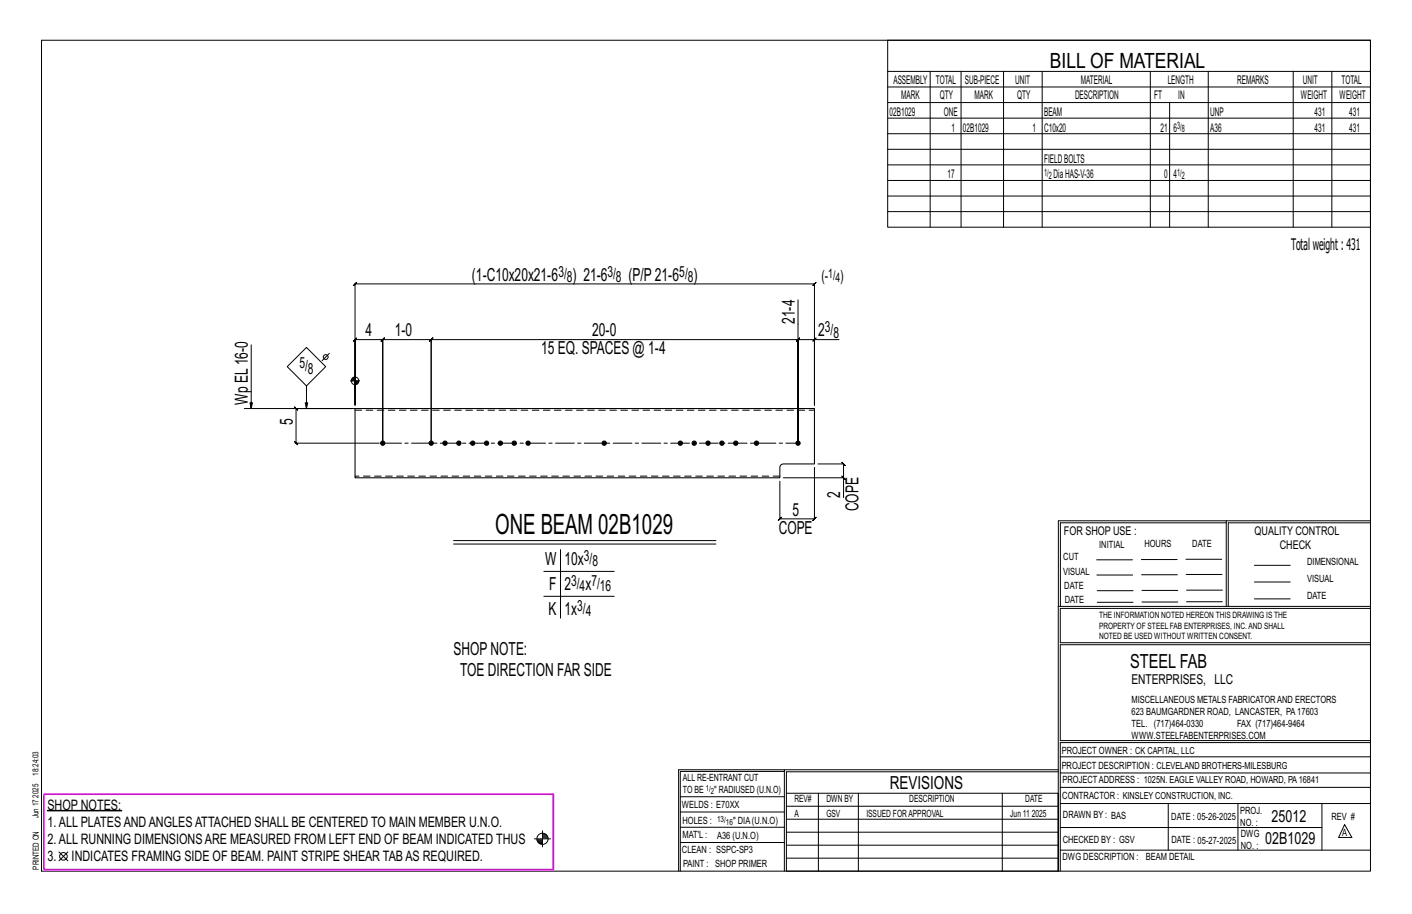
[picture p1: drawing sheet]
<svg xmlns="http://www.w3.org/2000/svg" width="432mm" height="279mm" viewBox="0 0 432 279" stroke-linecap="round" stroke-linejoin="round" font-family="sans-serif">
<defs><g id="words">
<text font-size="8.6" x="151.4" y="163.3">ONE BEAM 02B1029</text>
<text font-size="6.4" x="321.1" y="20.7">BILL OF MATERIAL</text>
<text font-size="5.9" x="345.6" y="204.1">STEEL FAB</text>
<g font-size="5.5">
<text x="144.3" y="85.8">(1-C10x20x21-6</text>
<text x="175.1" y="85.8">) 21-6</text>
<text x="192.2" y="85.8">(P/P21-6</text>
<text x="212.1" y="85.8">)</text>
<text x="243" y="99" transform="rotate(-90 243 99)">21-4</text>
<text x="111.8" y="102.8">4</text>
<text x="120.7" y="102.8">1-0</text>
<text x="181.1" y="102.8">20-0</text>
<text x="250.2" y="102.8">2</text>
<text x="165.5" y="108.4">15 EQ. SPACES @ 1-4</text>
<text x="75.8" y="123.8" transform="rotate(-90 75.8 123.8)">Wp EL16-0</text>
<text x="89.5" y="130" transform="rotate(-90 89.5 130)">5</text>
<text x="257" y="152.1" transform="rotate(-90 257 152.1)">2</text>
<text x="242.3" y="157.6">5</text>
<text x="262.5" y="156.3" transform="rotate(-90 262.5 156.3)">COPE</text>
<text x="238.1" y="163.2">COPE</text>
<text x="166.7" y="172.7">W</text>
<text x="172.6" y="172.7">10x</text>
<text x="168" y="180.3">F</text>
<text x="172.6" y="180.3">2</text>
<text x="179" y="180.3">x</text>
<text x="167.8" y="188">K</text>
<text x="172.6" y="188">1x</text>
<text x="138.7" y="200.1">SHOPNOTE:</text>
<text x="140.7" y="206.6">TOE DIRECTION FAR SIDE</text>
<text x="272.2" y="241.1">REVISIONS</text>
</g>
<g font-size="5.1">
<text x="388.9" y="251.3">25012</text>
<text x="386.9" y="258.1">02B1029</text>
</g>
<text font-size="4.9" x="394.8" y="76.4">Totalweight : 431</text>
<g font-size="4.7">
<text x="170.8" y="84.6">3/</text>
<text x="173.4" y="86.2">8</text>
<text x="185.8" y="84.6">3/</text>
<text x="188.4" y="86.2">8</text>
<text x="207.7" y="84.6">5/</text>
<text x="210.4" y="86.2">8</text>
<text x="251.2" y="85.9">(-</text>
<text x="257" y="85.9">)</text>
<text x="252.2" y="101.6">3/</text>
<text x="254.9" y="103.2">8</text>
<text x="91.5" y="112.6">5/</text>
<text x="94.2" y="114.3">8</text>
<text x="178.5" y="171.5">3/</text>
<text x="181.2" y="173.1">8</text>
<text x="174.6" y="179.1">3/</text>
<text x="180.8" y="179.1">7/</text>
<text x="177.3" y="180.8">4</text>
<text x="183.5" y="180.8">16</text>
<text x="176.5" y="186.7">3/</text>
<text x="179.1" y="188.4">4</text>
</g>
<g font-size="4.4">
<text x="14.5" y="247.5">SHOP NOTES:</text>
<text x="14.5" y="258">2.ALL RUNNING DIMENSIONSARE MEASURED FROM LEFT END OF BEAM INDICATED THUS</text>
<text x="14.5" y="252.7">1.ALL PLATESANDANGLESATTACHED SHALL BE CENTERED TO MAIN MEMBER U.N.O.</text>
<text x="14.5" y="263.2">3.</text>
<text x="21.9" y="263.2">INDICATES FRAMING SIDE OF BEAM. PAINT STRIPE SHEAR TABAS REQUIRED.</text>
</g>
<text font-size="4.2" x="346" y="209.1">ENTERPRISES, LLC</text>
<g font-size="4">
<text x="253.3" y="84.9">1/</text>
<text x="255.5" y="86.3">4</text>
</g>
<g font-size="3.7">
<text x="273.2" y="25.6">ASSEMBLY</text>
<text x="286.2" y="25.6">TOTAL</text>
<text x="295.1" y="25.6">SUB-PIECE</text>
<text x="310.4" y="25.6">UNIT</text>
<text x="330.5" y="25.6">MATERIAL</text>
<text x="357.1" y="25.6">LENGTH</text>
<text x="378.3" y="25.6">REMARKS</text>
<text x="398.4" y="25.6">UNIT</text>
<text x="410.2" y="25.6">TOTAL</text>
<text x="272.1" y="35.5">02B1029</text>
<text x="275.6" y="30.4">MARK</text>
<text x="287.4" y="30.4">QTY</text>
<text x="288.6" y="35.5">ONE</text>
<text x="298" y="30.4">MARK</text>
<text x="311" y="30.4">QTY</text>
<text x="319.3" y="35.5">BEAM</text>
<text x="328.7" y="30.4">DESCRIPTION</text>
<text x="353" y="30.4">FT</text>
<text x="360.3" y="30.4">IN</text>
<text x="370.1" y="35.5">UNP</text>
<text x="397.8" y="30.4">WEIGHT</text>
<text x="402" y="35.5">431</text>
<text x="409.6" y="30.4">WEIGHT</text>
<text x="412.6" y="35.5">431</text>
<text x="290.9" y="40.2">1</text>
<text x="294.5" y="40.2">02B1029</text>
<text x="315.8" y="40.2">1</text>
<text x="319.3" y="40.2">C10x20</text>
<text x="354.9" y="40.2">21</text>
<text x="358.9" y="40.2">6</text>
<text x="370.1" y="40.2">A36</text>
<text x="402" y="40.2">431</text>
<text x="412.6" y="40.2">431</text>
<text x="319.3" y="49.7">FIELDBOLTS</text>
<text x="289.8" y="54.5">17</text>
<text x="322.2" y="54.5">DiaHAS-V-36</text>
<text x="356" y="54.5">0</text>
<text x="358.9" y="54.5">4</text>
<text x="325.3" y="163.4">FOR SHOP USE :</text>
<text x="383.7" y="163.4">QUALITY CONTROL</text>
<text x="391.4" y="167.8">CHECK</text>
</g>
<g font-size="3.1">
<text x="360" y="39.4">3/</text>
<text x="361.4" y="40.5">8</text>
<text x="319.3" y="53.7">1/</text>
<text x="360" y="53.7">1/</text>
<text x="320.7" y="54.8">2</text>
<text x="361.4" y="54.8">2</text>
<text x="336.2" y="167.4">INITIAL</text>
<text x="350" y="167.1">HOURS</text>
<text x="364.6" y="167.2">DATE</text>
<text x="325.2" y="171.3">CUT</text>
<text x="399.8" y="172.8">DIMENSIONAL</text>
<text x="325.1" y="175.8">VISUAL</text>
<text x="399.8" y="177.9">VISUAL</text>
<text x="325.5" y="180">DATE</text>
<text x="325.7" y="184.4">DATE</text>
<text x="399.8" y="183.1">DATE</text>
<text x="346" y="215">MISCELLANEOUS METALS FABRICATORAND ERECTORS</text>
<text x="346" y="218.6">623 BAUMGARDNER ROAD, LANCASTER, PA17603</text>
<text x="346" y="225.8">WWW.STEELFABENTERPRISES.COM</text>
<text x="346" y="222.2">TEL. (717)464-0330</text>
<text x="378.3" y="222.2">FAX (717)464-9464</text>
<text x="324.7" y="230.5">PROJECT OWNER : CK CAPITAL, LLC</text>
<text x="208.8" y="238.8">ALL RE-ENTRANT CUT</text>
<text x="324.7" y="235.1">PROJECT DESCRIPTION : CLEVELAND BROTHERS-MILESBURG</text>
<text x="324.9" y="239.5">PROJECTADDRESS : 1025N. EAGLE VALLEY ROAD, HOWARD, PA16841</text>
<text x="208.8" y="242.5">TO BE</text>
<text x="218.4" y="242.5">&quot; RADIUSED (U.N.O)</text>
<text x="242.9" y="245.3">REV#</text>
<text x="252.7" y="245.3">DWN BY</text>
<text x="278.1" y="245.3">DESCRIPTION</text>
<text x="313.5" y="245.3">DATE</text>
<text x="324.9" y="244.2">CONTRACTOR : KINSLEY CONSTRUCTION, INC.</text>
<text x="208.5" y="247">WELDS : E70XX</text>
<text x="208.7" y="251.7">HOLES :</text>
<text x="224.2" y="251.8">&quot; DIA(U.N.O)</text>
<text x="242.9" y="249.9">A</text>
<text x="252.7" y="249.9">GSV</text>
<text x="264.9" y="249.9">ISSUED FORAPPROVAL</text>
<text x="309" y="249.9">Jun 11</text>
<text x="315.5" y="249.9">2025</text>
<text x="325.1" y="250">DRAWN BY : BAS</text>
<text x="358.2" y="250.5">DATE : 05-26-2025</text>
<text x="379.3" y="248.9">PROJ.</text>
<text x="407.2" y="250.5">REV #</text>
<text x="208.7" y="256.3">MAT'L :</text>
<text x="219.3" y="256.4">A36 (U.N.O)</text>
<text x="325" y="257.6">CHECKED BY : GSV</text>
<text x="358.3" y="257.7">DATE : 05-27-2025</text>
<text x="379.3" y="252.5">NO. :</text>
<text x="379.5" y="255.9">DWG</text>
<text x="410.5" y="255.5">A</text>
<text x="208.6" y="260.7">CLEAN : SSPC-SP3</text>
<text x="324.9" y="262.9">DWG DESCRIPTION :</text>
<text x="350.4" y="263">BEAM DETAIL</text>
<text x="379.5" y="259.5">NO. :</text>
<text x="208.9" y="265">PAINT : SHOP PRIMER</text>
</g>
<g font-size="2.7">
<text x="336.1" y="189">THE INFORMATION NOTED HEREON THIS DRAWING IS THE</text>
<text x="336.1" y="195.4">NOTED BE USED WITHOUT WRITTEN CONSENT.</text>
<text x="336.1" y="192.2">PROPERTY OF STEEL FAB ENTERPRISES, INC.AND SHALL</text>
</g>
<g font-size="2.6">
<text x="215.9" y="241.8">1/</text>
<text x="217.4" y="242.7">2</text>
<text x="219.3" y="251.1">13/</text>
<text x="222" y="252.1">16</text>
</g>
<g font-size="2.5">
<text x="11.7" y="237.1" transform="rotate(-90 11.7 237.1)">18:24:03</text>
<text x="11.8" y="243.8" transform="rotate(-90 11.8 243.8)">2025</text>
<text x="11.8" y="250.1" transform="rotate(-90 11.8 250.1)">Jun 17</text>
<text x="11.9" y="265.8" transform="rotate(-90 11.9 265.8)">PRINTED ON</text>
</g>
</g></defs>
<g fill="#000" stroke="#000" stroke-width=".31">
<path d="M14.5 247.7h22.7v.2h-22.7z"/>
<circle cx="117" cy="135.5" r=".66"/>
<circle cx="131.9" cy="135.5" r=".66"/>
<circle cx="136.1" cy="135.5" r=".66"/>
<circle cx="140.3" cy="135.5" r=".66"/>
<circle cx="144.6" cy="135.5" r=".66"/>
<circle cx="148.8" cy="135.5" r=".66"/>
<circle cx="153" cy="135.5" r=".66"/>
<circle cx="157.3" cy="135.5" r=".66"/>
<circle cx="161.5" cy="135.5" r=".66"/>
<circle cx="184.8" cy="135.5" r=".66"/>
<circle cx="208.1" cy="135.5" r=".66"/>
<circle cx="212.3" cy="135.5" r=".66"/>
<circle cx="216.5" cy="135.5" r=".66"/>
<circle cx="220.8" cy="135.5" r=".66"/>
<circle cx="225" cy="135.5" r=".66"/>
<circle cx="231.3" cy="135.5" r=".66"/>
<circle cx="244" cy="135.5" r=".66"/>
</g>
<g fill="none" stroke="#000" stroke-width=".31">
<path d="M12.7 12.3h406.4v254h-406.4zM271.5 12.3h147.6v57.2h-147.6zM271.5 21.8h147.6M271.5 26.6h147.6M271.5 31.4h147.6M271.5 36.1h147.6M284.5 21.8v47.7M293.9 21.8v47.7M306.9 21.8v47.7M318.7 21.8v47.7M351.8 21.8v47.7M357.7 31.4v38.1"/>
<path d="M369.5 21.8v47.7M395.5 21.8v47.7M407.3 21.8v47.7M271.5 40.9h147.6M271.5 45.6h147.6M271.5 50.4h147.6M271.5 55.2h147.6M271.5 59.9h147.6M271.5 64.7h147.6M244 91.7v43.8v-31.7l-.5 .5 1-1-.5 .5h5.1M76.8 105.4v19.5l-.4-1.8h.8l-.4 1.8M93.7 118l5.9-5.9-5.9-5.9-5.9 5.9 5.9 5.9v6.9l-.4-1.8h.8l-.4 1.8"/>
<path d="M100.7 108l-2.2 2.2M107.2 116.4h2.8M107.5 115.9v.5M107.7 115.6v.8M107.9 115.4v1M108.2 115.3v1.1M108.4 115.3v1.1M108.6 115v8.8M108.8 116.4v1.2M109 116.4v1.1M109.2 116.4v1M109.4 116.4v.8"/>
<path d="M109.6 116.4v.5M249.1 103.8l.5-.5-1 1zM256.6 103.8h-7.5v20v-37l.5-.5-1 1 .5-.5h-140.5l.5-.5-1 1 .5-.5v37v-20l-.5 .5 1-1-.5 .5h8.4l-.5 .5 1-1-.5 .5v31.7v-31.7l-.5 .5 1-1-.5 .5h14.9l-.5 .5 1-1-.5 .5v31.7v-31.7l-.5 .5 1-1-.5 .5h112.1l-.5 .5 1-1-.5 .5v31.7M74.7 124.9h33.9M107.5 124.9h-17l-.5-.5 1 1-.5-.5v10.6l-.5-.5 1 1-.5-.5h25.5M239.5 146.1h18.5v6M249.1 142.9v15.7l.5-.5-1 1 .5-.5h-10.6l.5-.5-1 1 .5-.5v-11.5M250.1 141.8h7.9l-.5-.5 1 1-.5-.5v4.3M257.5 145.6l1 1zM375 159.8h-50.7v25.6M375 159.2h-51.3l-.1 107.1M419.1 159.2h-44.1v26.2"/>
<path d="M419.1 159.8h-43.5v25.6M138.7 165.3h80.2M138.7 166.3h80.2M166.3 174.7h21.5M171.4 168v21M335.4 171.1h10.9M335.4 175.8h11M349 171h11M349.1 175.7h11M362.7 171h10.9M362.7 175.6h11M383.6 172.8h11"/>
<path d="M383.6 177.9h11M166.3 182.3h21.5M323.7 185.4h95.4M335.5 184.1h11M335.5 180.6h11M349.2 184h11M349.2 180.5h11M362.9 180.4h10.9M362.9 184h10.9M383.6 183.1h11M419.1 186h-94.9v10.5h94.9M419.1 197.1h-94.9v29.3h94.9v.6h-94.9v39.3"/>
<path d="M239.9 235.8h-31.9v30.5M239.9 235.3h-32.4v31M323.6 235.3h-83.7v31M323.6 235.9h-83.1v6.6M324.2 236.3h94.9M324.2 231.4h94.9M163.4 256.4h4.9M164.2 256.7h1.7M164.3 257h1.6M164.4 257.3h1.5M164.6 257.6h1.3M165 257.9h.9"/>
<path d="M165.9 254v4.9M165.9 255h.9M165.9 256.1h1.7M165.9 255.3h1.3M165.9 255.6h1.5M165.9 255.9h1.6M208 252.9h31.9M208 257.5h31.9M208 243.6h31.9M208 248.2h31.9M240.5 242.5h83.1v23.8h-83.1zM240.5 258.4h83.1"/>
<path d="M240.5 254.4h83.1M240.5 250.4h83.1M240.5 246.5h83.1M250.3 242.5v23.8M262.5 242.5v23.8M306.5 242.5v23.8M324.2 253h80.1M324.2 245.6h94.9M324.2 259.9h94.9M324.2 240.7h94.9M357.3 245.6v14.3M378.6 245.6v14.3"/>
<path d="M404.3 245.6v14.3M411.2 252.1l2.2 3.9h-4zM18 260.4l2.7 2.7M20.7 260.4l-2.7 2.7M240.5 262.3h83.1"/>
<circle cx="99.6" cy="109.1" r=".74"/>
<circle cx="108.6" cy="116.4" r="1.16"/>
<circle cx="165.9" cy="256.4" r="1.71"/>
<circle cx="19.4" cy="261.8" r="1.17"/>
</g>
<path d="M13.4 242.8h155.8v23h-155.8z" fill="none" stroke="#f0f" stroke-width=".5"/>
<path d="M108.6 124.9h140.5v16.9h-9.6a1.06 1.06 0 0 0-1 1.1v3.2h-129.9z" fill="none" stroke="#000" stroke-width=".32"/>
<path d="M108.6 125.4h140.5M238.5 145.5h-129.9" fill="none" stroke="#000" stroke-width=".31" stroke-dasharray="2 1.4"/>
<path d="M117 135.5h127" fill="none" stroke="#000" stroke-width=".31" stroke-dasharray="5.8 1 1 1"/>
<use href="#words"/>
</svg>
